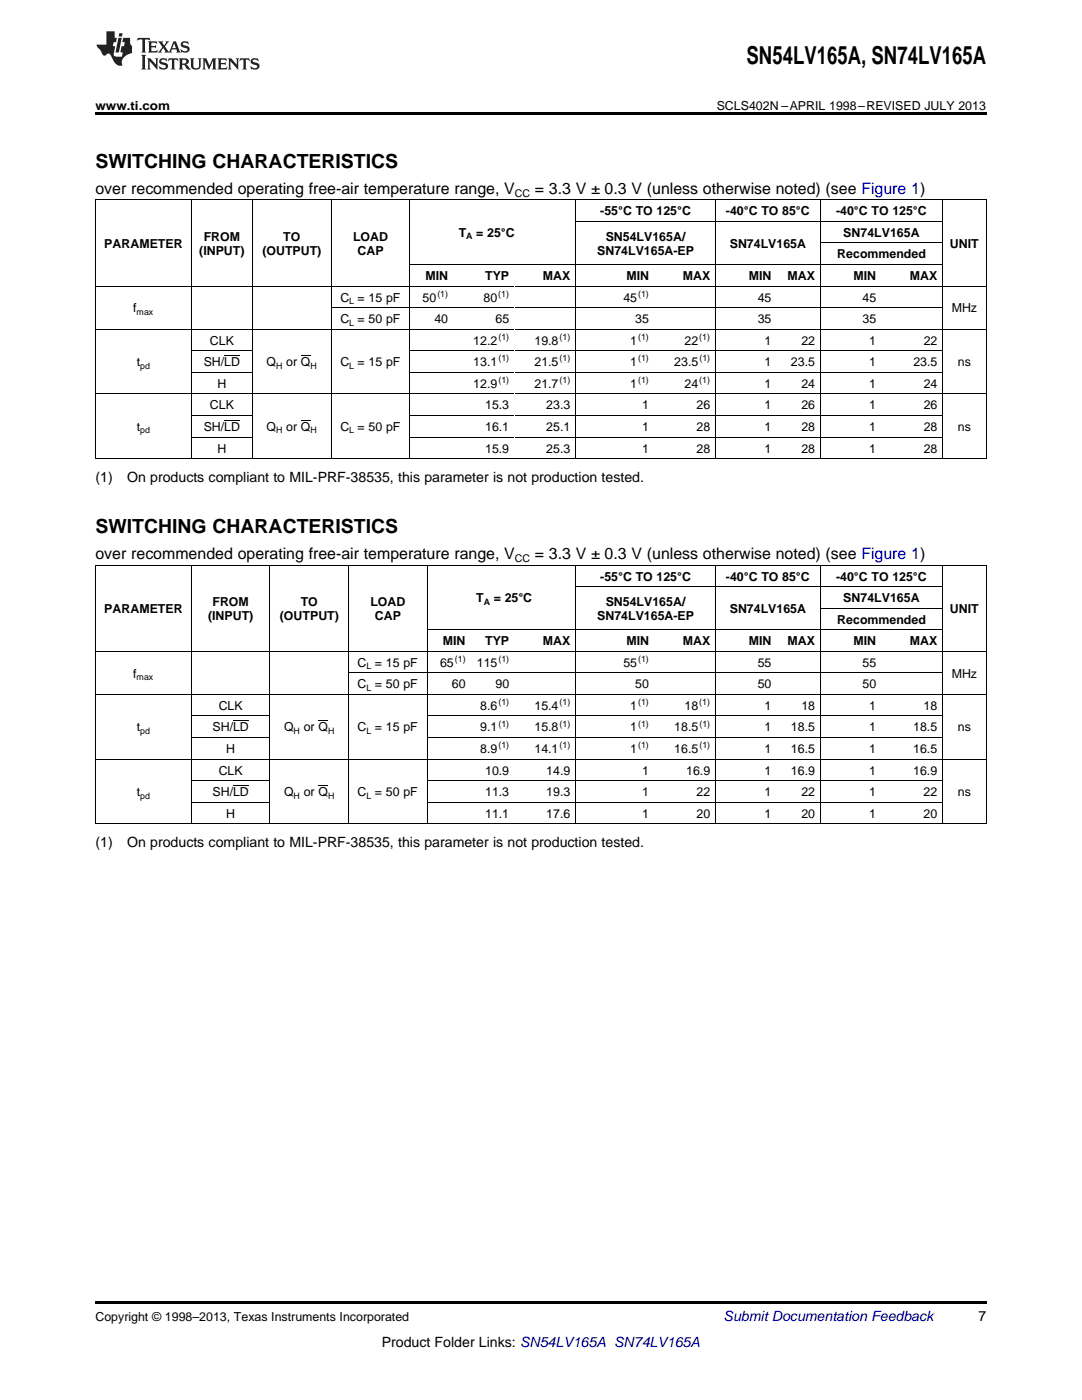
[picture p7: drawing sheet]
<svg xmlns="http://www.w3.org/2000/svg" width="216mm" height="279mm" viewBox="0 0 216 279" stroke-linecap="round" stroke-linejoin="round" font-family="sans-serif">
<defs><g id="words">
<text font-size="4.9" x="149" y="12.8">SN54LV165A, SN74LV165A</text>
<g font-size="3.9">
<text x="19" y="33.5">SWITCHING CHARACTERISTICS</text>
<text x="19" y="106.4">SWITCHING CHARACTERISTICS</text>
</g>
<g font-size="3.2">
<text x="19" y="38.7">over recommended operating free-air temperature range, V</text>
<text x="106.7" y="38.7">= 3.3 V ± 0.3 V (unless otherwise noted) (see Figure 1)</text>
<text x="19" y="111.5">over recommended operating free-air temperature range, V</text>
<text x="106.7" y="111.5">= 3.3 V ± 0.3 V (unless otherwise noted) (see Figure 1)</text>
</g>
<g font-size="2.8">
<text x="19" y="96.2">(1)</text>
<text x="25.4" y="96.2">On products compliant to MIL-PRF-38535, this parameter is not production tested.</text>
<text x="19" y="169.1">(1)</text>
<text x="25.4" y="169.1">On products compliant to MIL-PRF-38535, this parameter is not production tested.</text>
<text x="195.3" y="263.6">7</text>
<text x="76.2" y="268.9">Product Folder Links: SN54LV165A SN74LV165A</text>
</g>
<text font-size="2.8" fill="#0000c8" x="144.4" y="263.6">Submit Documentation Feedback</text>
<g font-size="2.5">
<text x="19" y="21.9">www.ti.com</text>
<text x="143" y="21.9">SCLS402N –APRIL 1998–REVISED JULY 2013</text>
<text x="91.5" y="47.3">T</text>
<text x="95" y="47.3">= 25°C</text>
<text x="119.8" y="43">-55°C TO 125°C</text>
<text x="144.9" y="43">-40°C TO 85°C</text>
<text x="166.8" y="43">-40°C TO 125°C</text>
<text x="168.3" y="47.3">SN74LV165A</text>
<text x="20.8" y="49.4">PARAMETER</text>
<text x="39.8" y="50.8">(INPUT)</text>
<text x="40.6" y="48">FROM</text>
<text x="52.4" y="50.8">(OUTPUT)</text>
<text x="56.5" y="48">TO</text>
<text x="70.4" y="48">LOAD</text>
<text x="71.3" y="50.8">CAP</text>
<text x="119.2" y="50.8">SN74LV165A-EP</text>
<text x="120.9" y="48">SN54LV165A/</text>
<text x="145.6" y="49.4">SN74LV165A</text>
<text x="167.1" y="51.6">Recommended</text>
<text x="189.5" y="49.4">UNIT</text>
<text x="84.9" y="55.9">MIN</text>
<text x="96.8" y="55.9">TYP</text>
<text x="108.3" y="55.9">MAX</text>
<text x="125" y="55.9">MIN</text>
<text x="136.2" y="55.9">MAX</text>
<text x="149.4" y="55.9">MIN</text>
<text x="157.2" y="55.9">MAX</text>
<text x="170.3" y="55.9">MIN</text>
<text x="181.6" y="55.9">MAX</text>
<text x="26.6" y="62.3">f</text>
<text x="67.9" y="60.2">C = 15 pF</text>
<text x="67.9" y="64.5">C = 50 pF</text>
<text x="84.3" y="60.2">50</text>
<text x="86.7" y="64.5">40</text>
<text x="96.5" y="60.2">80</text>
<text x="98.9" y="64.5">65</text>
<text x="124.4" y="60.2">45</text>
<text x="126.8" y="64.5">35</text>
<text x="151.2" y="60.2">45</text>
<text x="151.2" y="64.5">35</text>
<text x="172.1" y="60.2">45</text>
<text x="172.1" y="64.5">35</text>
<text x="189.9" y="62.3">MHz</text>
<text x="41.9" y="68.8">CLK</text>
<text x="94.4" y="68.8">12.2</text>
<text x="106.6" y="68.8">19.8</text>
<text x="125.8" y="68.8">1</text>
<text x="136.6" y="68.8">22</text>
<text x="152.5" y="68.8">1</text>
<text x="159.9" y="68.8">22</text>
<text x="173.5" y="68.8">1</text>
<text x="184.3" y="68.8">22</text>
<text x="27.3" y="73.1">t</text>
<text x="40.6" y="73.1">SH/LD</text>
<text x="43.4" y="77.4">H</text>
<text x="53.2" y="73.1">Q</text>
<text x="57.1" y="73.1">or Q</text>
<text x="67.9" y="73.1">C = 15 pF</text>
<text x="94.4" y="73.1">13.1</text>
<text x="94.4" y="77.4">12.9</text>
<text x="106.6" y="73.1">21.5</text>
<text x="106.6" y="77.4">21.7</text>
<text x="125.8" y="73.1">1</text>
<text x="125.8" y="77.4">1</text>
<text x="134.5" y="73.1">23.5</text>
<text x="136.6" y="77.4">24</text>
<text x="152.5" y="73.1">1</text>
<text x="152.5" y="77.4">1</text>
<text x="157.8" y="73.1">23.5</text>
<text x="159.9" y="77.4">24</text>
<text x="173.5" y="73.1">1</text>
<text x="173.5" y="77.4">1</text>
<text x="182.2" y="73.1">23.5</text>
<text x="184.3" y="77.4">24</text>
<text x="191.1" y="73.1">ns</text>
<text x="41.9" y="81.7">CLK</text>
<text x="96.8" y="81.7">15.3</text>
<text x="109" y="81.7">23.3</text>
<text x="128.1" y="81.7">1</text>
<text x="139" y="81.7">26</text>
<text x="152.5" y="81.7">1</text>
<text x="159.9" y="81.7">26</text>
<text x="173.5" y="81.7">1</text>
<text x="184.3" y="81.7">26</text>
<text x="27.3" y="86">t</text>
<text x="40.6" y="86">SH/LD</text>
<text x="53.2" y="86">Q</text>
<text x="57.1" y="86">or Q</text>
<text x="67.9" y="86">C = 50 pF</text>
<text x="96.8" y="86">16.1</text>
<text x="109" y="86">25.1</text>
<text x="128.1" y="86">1</text>
<text x="139" y="86">28</text>
<text x="152.5" y="86">1</text>
<text x="159.9" y="86">28</text>
<text x="173.5" y="86">1</text>
<text x="184.3" y="86">28</text>
<text x="191.1" y="86">ns</text>
<text x="43.4" y="90.3">H</text>
<text x="96.8" y="90.3">15.9</text>
<text x="109" y="90.3">25.3</text>
<text x="128.1" y="90.3">1</text>
<text x="139" y="90.3">28</text>
<text x="152.5" y="90.3">1</text>
<text x="159.9" y="90.3">28</text>
<text x="173.5" y="90.3">1</text>
<text x="184.3" y="90.3">28</text>
<text x="119.8" y="115.9">-55°C TO 125°C</text>
<text x="144.9" y="115.9">-40°C TO 85°C</text>
<text x="166.8" y="115.9">-40°C TO 125°C</text>
<text x="20.8" y="122.3">PARAMETER</text>
<text x="41.5" y="123.7">(INPUT)</text>
<text x="42.4" y="120.9">FROM</text>
<text x="55.8" y="123.7">(OUTPUT)</text>
<text x="60" y="120.9">TO</text>
<text x="73.9" y="120.9">LOAD</text>
<text x="74.8" y="123.7">CAP</text>
<text x="95" y="120.2">T</text>
<text x="98.5" y="120.2">= 25°C</text>
<text x="119.2" y="123.7">SN74LV165A-EP</text>
<text x="120.9" y="120.9">SN54LV165A/</text>
<text x="145.6" y="122.3">SN74LV165A</text>
<text x="167.1" y="124.5">Recommended</text>
<text x="168.3" y="120.2">SN74LV165A</text>
<text x="189.5" y="122.3">UNIT</text>
<text x="88.4" y="128.8">MIN</text>
<text x="96.8" y="128.8">TYP</text>
<text x="108.3" y="128.8">MAX</text>
<text x="125" y="128.8">MIN</text>
<text x="136.2" y="128.8">MAX</text>
<text x="149.4" y="128.8">MIN</text>
<text x="157.2" y="128.8">MAX</text>
<text x="170.3" y="128.8">MIN</text>
<text x="181.5" y="128.8">MAX</text>
<text x="26.6" y="135.2">f</text>
<text x="71.4" y="133.1">C = 15 pF</text>
<text x="71.4" y="137.4">C = 50 pF</text>
<text x="87.8" y="133.1">65</text>
<text x="90.2" y="137.4">60</text>
<text x="95.1" y="133.1">115</text>
<text x="98.9" y="137.4">90</text>
<text x="124.4" y="133.1">55</text>
<text x="126.8" y="137.4">50</text>
<text x="151.2" y="133.1">55</text>
<text x="151.2" y="137.4">50</text>
<text x="172.1" y="133.1">55</text>
<text x="172.1" y="137.4">50</text>
<text x="189.9" y="135.2">MHz</text>
<text x="43.6" y="141.7">CLK</text>
<text x="95.8" y="141.7">8.6</text>
<text x="106.6" y="141.7">15.4</text>
<text x="125.8" y="141.7">1</text>
<text x="136.6" y="141.7">18</text>
<text x="152.5" y="141.7">1</text>
<text x="159.9" y="141.7">18</text>
<text x="173.5" y="141.7">1</text>
<text x="184.3" y="141.7">18</text>
<text x="27.3" y="146">t</text>
<text x="42.4" y="146">SH/LD</text>
<text x="56.7" y="146">Q</text>
<text x="60.6" y="146">or Q</text>
<text x="71.4" y="146">C = 15 pF</text>
<text x="95.8" y="146">9.1</text>
<text x="106.6" y="146">15.8</text>
<text x="125.8" y="146">1</text>
<text x="134.5" y="146">18.5</text>
<text x="152.5" y="146">1</text>
<text x="157.8" y="146">18.5</text>
<text x="173.5" y="146">1</text>
<text x="182.2" y="146">18.5</text>
<text x="191.1" y="146">ns</text>
<text x="43.6" y="154.6">CLK</text>
<text x="45.2" y="150.3">H</text>
<text x="95.8" y="150.3">8.9</text>
<text x="96.8" y="154.6">10.9</text>
<text x="106.6" y="150.3">14.1</text>
<text x="109" y="154.6">14.9</text>
<text x="125.8" y="150.3">1</text>
<text x="128.1" y="154.6">1</text>
<text x="134.5" y="150.3">16.5</text>
<text x="136.9" y="154.6">16.9</text>
<text x="152.5" y="150.3">1</text>
<text x="152.5" y="154.6">1</text>
<text x="157.8" y="150.3">16.5</text>
<text x="157.8" y="154.6">16.9</text>
<text x="173.5" y="150.3">1</text>
<text x="173.5" y="154.6">1</text>
<text x="182.2" y="150.3">16.5</text>
<text x="182.2" y="154.6">16.9</text>
<text x="27.3" y="158.9">t</text>
<text x="42.4" y="158.9">SH/LD</text>
<text x="56.7" y="158.9">Q</text>
<text x="60.6" y="158.9">or Q</text>
<text x="71.4" y="158.9">C = 50 pF</text>
<text x="96.8" y="158.9">11.3</text>
<text x="109" y="158.9">19.3</text>
<text x="128.1" y="158.9">1</text>
<text x="139" y="158.9">22</text>
<text x="152.5" y="158.9">1</text>
<text x="159.9" y="158.9">22</text>
<text x="173.5" y="158.9">1</text>
<text x="184.3" y="158.9">22</text>
<text x="191.1" y="158.9">ns</text>
<text x="45.2" y="163.2">H</text>
<text x="96.8" y="163.2">11.1</text>
<text x="109" y="163.2">17.6</text>
<text x="128.1" y="163.2">1</text>
<text x="139" y="163.2">20</text>
<text x="152.5" y="163.2">1</text>
<text x="159.9" y="163.2">20</text>
<text x="173.5" y="163.2">1</text>
<text x="184.3" y="163.2">20</text>
<text x="19" y="263.6">Copyright © 1998–2013, Texas Instruments Incorporated</text>
</g>
<g font-size="2.1">
<text x="102.7" y="39.3">CC</text>
<text x="102.7" y="112.2">CC</text>
</g>
<g font-size="1.8">
<text x="93" y="47.8">A</text>
<text x="87.3" y="59.2">(1)</text>
<text x="99.4" y="59.2">(1)</text>
<text x="127.3" y="59.2">(1)</text>
<text x="27.3" y="62.8">max</text>
<text x="69.7" y="60.7">L</text>
<text x="69.7" y="65">L</text>
<text x="99.4" y="67.8">(1)</text>
<text x="111.7" y="67.8">(1)</text>
<text x="127.3" y="67.8">(1)</text>
<text x="139.5" y="67.8">(1)</text>
<text x="28" y="73.6">pd</text>
<text x="55.1" y="73.6">H</text>
<text x="62" y="73.6">H</text>
<text x="69.7" y="73.6">L</text>
<text x="99.4" y="72.1">(1)</text>
<text x="99.4" y="76.4">(1)</text>
<text x="111.7" y="72.1">(1)</text>
<text x="111.7" y="76.4">(1)</text>
<text x="127.3" y="72.1">(1)</text>
<text x="127.3" y="76.4">(1)</text>
<text x="139.5" y="76.4">(1)</text>
<text x="139.6" y="72.1">(1)</text>
<text x="28" y="86.5">pd</text>
<text x="55.1" y="86.5">H</text>
<text x="62" y="86.5">H</text>
<text x="69.7" y="86.5">L</text>
<text x="96.5" y="120.7">A</text>
<text x="27.3" y="135.7">max</text>
<text x="73.1" y="133.6">L</text>
<text x="73.1" y="137.9">L</text>
<text x="90.8" y="132.1">(1)</text>
<text x="99.4" y="132.1">(1)</text>
<text x="127.3" y="132.1">(1)</text>
<text x="99.4" y="140.7">(1)</text>
<text x="111.7" y="140.7">(1)</text>
<text x="127.3" y="140.7">(1)</text>
<text x="139.5" y="140.7">(1)</text>
<text x="28" y="146.5">pd</text>
<text x="58.6" y="146.5">H</text>
<text x="65.5" y="146.5">H</text>
<text x="73.1" y="146.5">L</text>
<text x="99.4" y="145">(1)</text>
<text x="99.4" y="149.3">(1)</text>
<text x="111.7" y="145">(1)</text>
<text x="111.7" y="149.3">(1)</text>
<text x="127.3" y="145">(1)</text>
<text x="127.3" y="149.3">(1)</text>
<text x="139.6" y="145">(1)</text>
<text x="139.6" y="149.3">(1)</text>
<text x="28" y="159.4">pd</text>
<text x="58.6" y="159.4">H</text>
<text x="65.5" y="159.4">H</text>
<text x="73.1" y="159.4">L</text>
</g>
</g></defs>
<path d="M19 22.5h177.8v.5h-177.8zM19 259.7h177.8v.5h-177.8z" fill="#000"/>
<g fill="none" stroke="#000" stroke-width=".2">
<path d="M19 39.9h177.8M19.1 39.9v51.7M38.2 39.9v51.7M50.4 39.9v51.7M66.1 39.9v51.7M81.7 39.9v51.7M114.8 39.9v51.7M142.8 39.9v51.7M163.7 39.9v51.7M188 39.9v51.7M196.8 39.9v51.7M19 57.1h177.8"/>
<path d="M81.8 52.8h106.3M114.9 44.2h73.2M163.7 48.5h24.4M19 78.6h177.8M19 65.7h177.8M38.2 74.3h12.2M38.2 70h12.2M66.1 61.4h122M81.8 74.3h106.3M81.8 70h106.3M19 91.5h177.8M38.2 87.2h12.2"/>
<path d="M38.2 82.9h12.2M81.8 87.2h106.3M81.8 82.9h106.3M19 112.8h177.8M19.1 112.8v51.7M38.2 112.8v51.7M53.9 112.8v51.7M69.5 112.8v51.7M85.2 112.8v51.7M114.8 112.8v51.7M114.9 117.1h73.2M142.8 112.8v51.7"/>
<path d="M163.7 112.8v51.7M188 112.8v51.7M196.8 112.8v51.7M19 138.6h177.8M19 130h177.8M69.6 134.3h118.5M85.3 125.7h102.8M163.7 121.4h24.4M19 151.5h177.8M38.2 155.8h15.7M38.2 147.2h15.7M38.2 142.9h15.7"/>
<path d="M85.3 155.8h102.8M85.3 147.2h102.8M85.3 142.9h102.8M19 164.4h177.8M38.2 160.1h15.7M85.3 160.1h102.8"/>
</g>
<g fill="#231f20">
<path d="M27.5 7.6l-.1 .5 .4-.2h.6v.1v2.1l-.2 .4h1l-.3-.4v-2.1l.1-.1h.5l.5 .2-.2-.5zM29.5 8.3l.2 .3v1.5l-.2 .4h1.8l.2-.6a1.04 1.04 0 0 1-1.3 .2v-.7h.6l.3 .2v-.6l-.3 .2h-.6v-.6l.8-.1 .4 .3-.2-.5zM31.5 8.3l.9 1.1-.9 1.1h.8l-.2-.2 .5-.7 .4 .7-.2 .2h1.5l-.1-.2 .1-.4h.9l.1 .4-.2 .2h1l-.3-.3-.7-1.9h-.5l-.9 2-.8-1 .9-1h-.8l.1 .3-.3 .5-.4-.6 .2-.2zM34.7 8.6l.4 1h-.7zM36.3 8.4a.63 .63 0 0 0-.2 .7 .63 .63 0 0 0 .6 .4l.6 .2 .1 .2a.75 .75 0 0 1-.7 .4 .75 .75 0 0 1-.6-.5l.1 .7 .1-.1a1.11 1.11 0 0 0 1.5-.6 1.13 1.13 0 0 0-1.2-.8l-.1-.4a1.04 1.04 0 0 1 1.2 .2l-.2-.5-.1 .1-.5-.2zM28.2 10.9l.2 .4v2.2l-.2 .4h1l-.3-.4v-2.2l.3-.4zM29.3 11.6l.3 .4v1.5l-.3 .4h.8l-.2-.4v-1.3l1.5 1.7v-1.9l.2-.4h-.7l.2 .4v.9l-1.1-1.3zM32 11.8a.62 .62 0 0 0-.2 .7 .62 .62 0 0 0 .6 .4l.6 .1 .1 .3a.76 .76 0 0 1-.7 .3 .76 .76 0 0 1-.6-.4l.1 .7 .1-.1a1.11 1.11 0 0 0 1.5-.6 1.13 1.13 0 0 0-1.2-.8l-.1-.4a1.04 1.04 0 0 1 1.2 .2l-.2-.6-.1 .1-.5-.1zM33.7 11.6l-.2 .6a.61 .61 0 0 1 .8-.3v1.6l-.2 .4h.9l-.2-.4v-1.6a.63 .63 0 0 1 .8 .3l-.2-.6zM35.6 11.6l.3 .4v1.5l-.3 .4h1l-.2-.2v-.8l.5 .2a.76 .76 0 0 0 1.2 .7l-1-1a.58 .58 0 0 0 .6-.5 .58 .58 0 0 0-.5-.6zM36.4 11.9h.1a.45 .45 0 0 1 .5 .1 .45 .45 0 0 1 .1 .5l-.7 .2zM37.9 11.6l.2 .2a2.17 2.17 0 0 0 .3 1.9 .99 .99 0 0 0 1.6-.6v-1.1l.2-.4h-.7l.2 .2a1.92 1.92 0 0 1-.2 1.8 .6 .6 0 0 1-.9-.5v-1.1l.2-.4zM40.4 11.6l.2 .4v1.5l-.2 .4h.7l-.2-.4v-1.4l.8 1.8 .8-1.8v1.4l-.2 .4h.9l-.2-.4v-1.5l.2-.4h-.8l-.6 1.5-.6-1.5zM43.4 11.6l.2 .4v1.5l-.2 .4h1.8l.2-.6a1.04 1.04 0 0 1-1.3 .1v-.6h.5l.4 .2v-.6l-.4 .2h-.5v-.7h.8l.3 .3-.1-.6zM45.5 11.6l.2 .4v1.5l-.2 .4h.7l-.2-.4v-1.3l1.5 1.7v-1.9l.2-.4h-.7l.2 .4v.9l-1.1-1.3zM47.9 11.6l-.1 .6a.61 .61 0 0 1 .8-.3v1.6l-.3 .4h1l-.3-.4 .1-1.6a.63 .63 0 0 1 .7 .3l-.1-.6zM50.2 11.8a.62 .62 0 0 0-.2 .7 .62 .62 0 0 0 .6 .4l.6 .1 .2 .3a.76 .76 0 0 1-.8 .3 .76 .76 0 0 1-.6-.4l.1 .7 .2-.1a1.11 1.11 0 0 0 1.5-.6 1.13 1.13 0 0 0-1.3-.8l-.1-.4a1.04 1.04 0 0 1 1.2 .2l-.1-.6-.2 .1-.5-.1z"/>
<path d="M21.2 6.3v2.6h-1.9l.1 .4 .7 .9a.91 .91 0 0 0 1 .8 .56 .56 0 0 1 .5-.3 .56 .56 0 0 1 .5 .3l.4 .8a1.53 1.53 0 0 0 1.9 1.2 1.54 1.54 0 0 1 1-2.1l.9-.3v-1.4a1.52 1.52 0 0 1-.3-1.6h-1.4l-.2 .8h.5l-.2 .8h-.4l-.2 1v.2l.4 .1-.2 .8a1.93 1.93 0 0 1-1.6-.3l.3-1.8h-.5l.2-.8h.4l.2-.8h-.4v-1.3zM23.6 7.6l-.6 2.9h.7l.6-2.9zM23.8 6.6l-.1 .7h.6l.2-.7z"/>
</g>
<path d="M44.7 70.9h3.2M44.7 83.9h3.2M46.5 156.7h3.1M46.5 143.8h3.1" fill="none" stroke="#000" stroke-width=".2"/>
<path d="M60 70.9h1.9v.1h-1.9zM60 83.8h1.9v.1h-1.9zM63.5 156.7h1.9v.1h-1.9zM63.5 143.8h1.9v.1h-1.9z" fill="#000"/>
<use href="#words"/>
</svg>
